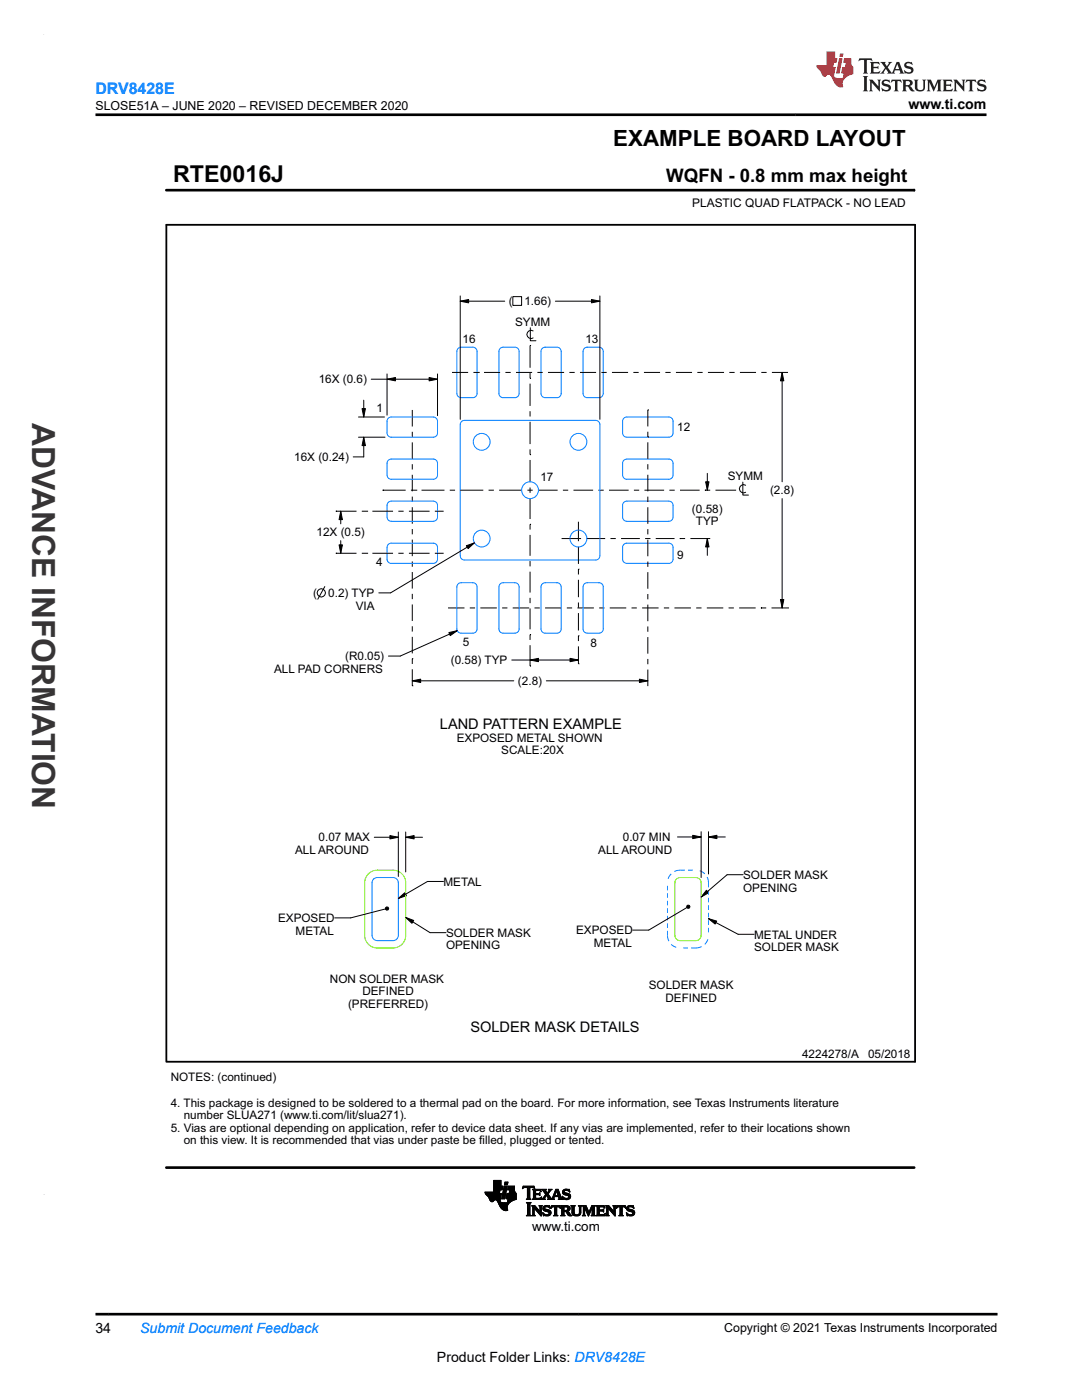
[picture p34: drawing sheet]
<svg xmlns="http://www.w3.org/2000/svg" width="216mm" height="279mm" viewBox="0 0 216 279" stroke-linecap="round" stroke-linejoin="round" font-family="sans-serif">
<defs><g id="words">
<text font-size="6.3" fill="#373435" x="6.4" y="84.5" transform="rotate(90 6.4 84.5)">ADVANCE INFORMATION</text>
<text font-size="4.6" x="34.5" y="36.3">RTE0016J</text>
<text font-size="4.5" x="122.4" y="29.1">EXAMPLE BOARD LAYOUT</text>
<text font-size="3.7" x="132.9" y="36.3">WQFN - 0.8 mm max height</text>
<text font-size="3.2" fill="#00f" x="19" y="18.7">DRV8428E</text>
<g font-size="2.9">
<text x="87.8" y="145.4">LAND PATTERN EXAMPLE</text>
<text x="93.9" y="206">SOLDER MASK DETAILS</text>
</g>
<g font-size="2.8">
<text x="181.3" y="21.8">www.ti.com</text>
<text x="19" y="266.1">34</text>
<text x="87.2" y="271.7">Product Folder Links: DRV8428E</text>
</g>
<text font-size="2.8" fill="#00f" x="28" y="266.1">Submit Document Feedback</text>
<text font-size="2.7" x="106.2" y="245.6">www.ti.com</text>
<g font-size="2.5">
<text x="19" y="21.9">SLOSE51A – JUNE 2020 – REVISED DECEMBER 2020</text>
<text x="144.5" y="265.8">Copyright © 2021 Texas Instruments Incorporated</text>
</g>
<text font-size="2.4" x="138.1" y="41.3">PLASTIC QUAD FLATPACK - NO LEAD</text>
<g font-size="2.3">
<text x="101.6" y="60.9">(</text>
<text x="102.8" y="65.1">SYMM</text>
<text x="104.6" y="60.9">1.66)</text>
<text x="92.3" y="68.5">16</text>
<text x="116.8" y="68.4">13</text>
<text x="63.6" y="76.5">16X (0.6)</text>
<text x="75.1" y="82.2">1</text>
<text x="135.1" y="86">12</text>
<text x="58.7" y="92">16X (0.24)</text>
<text x="107.8" y="96">17</text>
<text x="145.2" y="95.9">SYMM</text>
<text x="153.7" y="98.7">(2.8)</text>
<text x="63.2" y="107.1">12X (0.5)</text>
<text x="138.1" y="102.3">(0.58)</text>
<text x="138.9" y="104.9">TYP</text>
<text x="75.1" y="112.9">4</text>
<text x="135.1" y="111.5">9</text>
<text x="62.5" y="119.2">(</text>
<text x="65.5" y="119.2">0.2) TYP</text>
<text x="71" y="121.7">VIA</text>
<text x="68.9" y="131.8">(R0.05)</text>
<text x="92.3" y="129">5</text>
<text x="117.8" y="129">8</text>
<text x="54.7" y="134.3">ALL PAD CORNERS</text>
<text x="90" y="132.6">(0.58) TYP</text>
<text x="103.4" y="136.7">(2.8)</text>
<text x="91.1" y="148">EXPOSED METAL SHOWN</text>
<text x="100" y="150.6">SCALE:20X</text>
<text x="63.6" y="167.9">0.07 MAX</text>
<text x="124.3" y="167.9">0.07 MIN</text>
<text x="58.9" y="170.4">ALL AROUND</text>
<text x="119.4" y="170.4">ALL AROUND</text>
<text x="88.5" y="176.8">METAL</text>
<text x="148.3" y="175.4">SOLDER MASK</text>
<text x="148.3" y="177.9">OPENING</text>
<text x="55.5" y="184">EXPOSED</text>
<text x="59" y="186.5">METAL</text>
<text x="89" y="187">SOLDER MASK</text>
<text x="89" y="189.5">OPENING</text>
<text x="114.9" y="186.5">EXPOSED</text>
<text x="118.5" y="189">METAL</text>
<text x="150.5" y="187.3">METAL UNDER</text>
<text x="150.5" y="189.8">SOLDER MASK</text>
<text x="65.8" y="196.1">NON SOLDER MASK</text>
<text x="129.5" y="197.4">SOLDER MASK</text>
<text x="69.4" y="201.1">(PREFERRED)</text>
<text x="72.3" y="198.6">DEFINED</text>
<text x="132.8" y="200">DEFINED</text>
<text x="34.1" y="215.8">NOTES: (continued)</text>
<text x="160" y="211.1">4224278/A</text>
<text x="173.2" y="211.1">05/2018</text>
<text x="34.1" y="220.9">4. This package is designed to be soldered to a thermal pad on the board. For more information, see Texas Instruments literature</text>
<text x="34.1" y="225.9">5. Vias are optional depending on application, refer to device data sheet. If any vias are implemented, refer to their locations shown</text>
<text x="36.7" y="223.4">number SLUA271 (www.ti.com/lit/slua271).</text>
<text x="36.7" y="228.4">on this view. It is recommended that vias under paste be f</text>
<text x="95.6" y="228.4">illed, plugged or tented.</text>
</g>
</g></defs>
<g fill="none" stroke="#000" stroke-width=".2">
<path d="M33.2 38h149.2M182.4 37.7v.5M91.8 59.1v24.6M102.3 59.2h1.8v1.7h-1.8zM118 59.8l1.7 .3-1.7 .3zM119.7 59.1v24.6M72.6 79.9v3.3M74.1 75.7h13.2M77.2 75.7l1.7-.4v.7zM77.2 74.6v8.3M85.6 75.3l1.7 .4-1.7 .3zM87.3 74.6v8.4"/>
<path d="M90.2 74.3h3.2M91.8 60.1l1.7-.3v.6zM91.8 60.1h8.9M94.5 74.3h1M95.5 74.3h.1M96.6 74.3h3.2M100.8 74.3h1.1M103 74.3h3.2M105.8 75.5h.1M105.8 68.9h.1M105.8 68.9v4.5M105.8 74.5v1"/>
<path d="M105.8 76.6v4.4M105.8 65.4v2.6h1.1M106.4 66a.82 .82 0 0 0-1.3 .7 .82 .82 0 0 0 1.3 .7M107.2 74.3h1.1M109.3 74.3h3.3M110.8 60.1h8.9M113.6 74.3h1.1M115.7 74.3h3.2M120 74.3h1.1M122.1 74.3h3.2M126.4 74.3h1M128.5 74.3h3.2"/>
<path d="M132.8 74.3h1M134.9 74.3h3.2M139.1 74.3h1.1M141.3 74.3h3.2M145.5 74.3h1.1M147.6 74.3h3.3M151.9 74.3h1.1M154 74.3h3.2M156.1 74.3l.3 1.7h-.7zM156.1 74.3v21.8M71.5 87.3h5.3M71.5 83.2h5.2"/>
<path d="M72.2 81.5h.7l-.3 1.7zM72.6 87.3l.3 1.6h-.7zM72.6 87.3v3.9h-2.1M76.4 97.8h.1M76.4 97.8h4.5M82 97.8h1.1M82.3 81.8v3.3M82.3 86.2v1M82.3 88.3v3.3M82.3 92.6v1.1M82.3 94.8v3.3M82.3 99.1v1.1"/>
<path d="M83.1 97.8h.1M84.1 97.8h4.6M89.7 97.8h1.1M91.9 97.8h4.5M97.5 97.8h1M99.6 97.8h4.6M105.2 97.8h1.1M105.8 90.7h.1M105.8 82.1v1M105.8 84.2v4.4M105.8 89.7v1M105.8 91.8v4.4"/>
<path d="M105.8 97.3v1.1M105.8 99.4v4.2M107.4 97.8h3.9M112.3 97.8h1.1M114.4 97.8h3.9M119.4 97.8h1.1M121.5 97.8h3.9M126.5 97.8h1M128.6 97.8h3.9M129.3 87.2h.1M129.3 81.8h.1M129.3 81.8v3.3"/>
<path d="M129.3 86.2v1M129.3 88.3v3.3M129.3 92.6v1.1M129.3 94.7v3.4M129.3 99.1v1.1M133.6 97.8h1M135.7 97.8h3.9M140.7 97.8h.1M140.7 97.8h1M140.8 96.1h.7l-.4 1.7zM141.1 94.5v3.3M142.8 97.8h3.9"/>
<path d="M146.7 97.8h.1M148.2 96.2v2.6h1.1M148.8 96.8a.82 .82 0 0 0-1.3 .7 .82 .82 0 0 0 1.3 .7M156.1 99.5v21.8M64.8 117.1l-1.4 2.5M67 110.4h.1M67 102h.1M67 110.4h4.1M67 102h4.1M67.7 108.7h.6l-.3 1.7zM68 102l.3 1.7h-.6zM68 102v2.5"/>
<path d="M68 107.9v2.5M72.2 110.4h1M72.2 102h1M73.2 110.4h.1M73.2 102h.1M74.3 110.4h4.1M74.3 102h4.1M79.5 110.4h1M79.5 102h1M81.6 110.4h4.1M81.6 102h4.1M82.3 101.2v3.3"/>
<path d="M82.3 105.6v1M82.3 107.7v3.3M82.3 112v1.1M82.3 114.2v3.3M82.3 118.5v1.1M86.8 110.4h1.7M86.8 102h1.7M93.1 108.9l1.6-.6-1.3 1.2zM94.7 108.3l-16.8 10h-2.3M105.8 104.6h.1M105.8 104.6v1.1M105.8 106.8v4.1"/>
<path d="M105.8 112v1M105.8 114.1v4.2M105.8 119.3v1.1M112.1 107.5h3.8M115.4 113.6h.1M115.4 104.1v3.9M115.4 109.1v3.4M115.4 113.6v1.1M115.4 115.7v3.5M117 107.5h3.8M121.8 107.5h1.1M123.9 107.5h3.8"/>
<path d="M128.7 107.5h1.1M129.3 101.2v3.3M129.3 105.6v1.1M129.3 107.7v3.3M129.3 112.1v1M129.3 114.2v3.3M129.3 118.6v1M130.8 107.5h3.8M135.7 107.5h.1M135.7 107.5h1M137.8 107.5h3.7M141.1 107.5l.4 1.7h-.7z"/>
<path d="M141.1 107.5v3.3M141.5 107.5h.1M155.7 119.7h.7l-.3 1.6zM82.3 135.9l1.6-.4v.7zM82.3 131.5h.1M82.3 136.9h.1M82.3 120.6v3.3M82.3 125v1M82.3 127.1v3.3M82.3 131.5v1M82.3 133.6v3.3M82.3 135.9h20.2"/>
<path d="M89.4 121.3h3.3M89.6 126.2l1.6-.3-1.4 1zM91.2 125.9l-11.3 5h-2.4M93.7 121.3h1.1M95.9 121.3h3.2M100.2 121.3h1.1M102.1 131.7h13.3M102.3 121.3h3.3M105.8 131.7l1.6-.3v.7zM105.8 126.7h.1M105.8 132.9h.1M105.8 121.4v4.2"/>
<path d="M105.8 126.7v1M105.8 128.8v4.1M106.6 121.3h1.1M108.8 121.3h3.2M109 135.9h20.3M113.1 121.3h1.1M113.7 131.4l1.7 .3-1.7 .4zM115.2 121.3h3.3M115.4 126.9h.1M115.4 132.5h.1M115.4 120.2v1.1M115.4 122.4v3.4"/>
<path d="M115.4 126.9v1M115.4 129v3.5M119.6 121.3h1M121.7 121.3h3.3M126 121.3h1.1M127.6 135.5l1.7 .4-1.7 .3zM128.1 121.3h3.3M129.3 120.7v3.3M129.3 125v1.1M129.3 127.1v3.4M129.3 131.5v1.1M129.3 133.6v3.3"/>
<path d="M132.5 121.3h1M134.6 121.3h3.3M138.9 121.3h1.1M141 121.3h3.3M145.4 121.3h1M147.5 121.3h3.3M151.8 121.3h.1M151.8 121.3h1.1M153.9 121.3h3.3M157.2 121.3h.1M74.7 167.1h4.8M77.8 166.8l1.7 .3-1.7 .3z"/>
<path d="M79.5 179.3l1.3-1.1 .3 .5zM79.5 166v8.9M81 167.1l1.6-.3v.6zM81 166v8M81 167.1h3.3M88.5 175.9h-3.2l-5.8 3.4M135.2 167h4.7M138.2 166.7l1.7 .3-1.7 .4zM139.9 166v9.1M141 177.7l.4 .5-1.5 .8zM141.4 167l1.7-.3v.7zM141.4 166v8.4"/>
<path d="M141.4 167h3.3M148.3 174.6h-3.2l-5.2 4.4M76.9 181.4l-6.9 1.8h-3.2M76.9 181.2l.3-.2 .2 .1 .2 .2-.2 .3h-.2l-.3-.1zM81 183.1l1.6 .6-.4 .6zM81 183.1l4.8 3h3.2M137 180.8l.3-.2 .2 .1 .2 .3-.2 .2-.2 .1-.3-.2zM137.1 181.1l-7.7 4.5h-3.1M141.4 183.3l1.6 .5-.3 .6zM141.4 183.3l5.9 3.2h3.2M96.8 238h2.9M96.8 238.1h2.9"/>
<path d="M96.8 238.2h2.8M96.9 238.2h3.2l-.2 1M96.9 238.3h3.1M96.9 238.4h3.1M97 238.4h3M97.1 238.5h2.9M97.1 238.6h2.9M97.2 238.6h2.8M97.3 238.7h2.7M97.4 238.8h2.5M97.5 238.9h2.4M97.6 239h2.3"/>
<path d="M97.6 239.1h2.3M97.6 239.2h2.3M97.7 239.3h2.1M97.7 239.4h2.1M97.7 239.5h1M97.8 239.5h.8M97.8 239.6h.7M97.9 239.7h.6M97.9 239.7h.5M98.1 239.8h.2M98.5 237.8h1.2M98.5 237.7h1.2"/>
<path d="M98.5 237.6h1.3M98.5 236.7h1.8l-.1 .8h-1.7M98.5 237.4h1.7M98.5 237.3h1.7M98.5 237.2h1.7M98.5 237.2h1.8M98.5 237.1h1.8M98.5 237h1.8M98.5 236.9h1.8M98.5 236.8h1.8M98.5 236.6h1.5M98.5 236.5h1.5"/>
<path d="M98.5 236.4h1.5M98.5 236.3h1.5M98.5 236.2h1.5M98.5 236.1h1.5M98.5 236h1.5M98.5 235.9h1.5M98.5 235.8h1.5M98.5 235.7h1.5M98.5 235.6h1.5M99 239.5h.8M99.1 239.5h.7M99.2 239.6h.6"/>
<path d="M99.2 239.7h.6M99.3 239.7h.5M99.3 239.8h.5M99.3 239.9h.6M99.4 239.9h.6M99.7 237.9h-2.9l.1 .4 .6 .6 .4 .8 .4 .1 .4-.3h.4l.8 1.5 .7 .5h.7l-.1-.8 .6-.8M99.8 237.5l-.2 .7M99.9 239.2l-.1 .6 .6 .2h.8l.2-.7M100 236.7v-1.1h-1.5v2.3M100.1 239.2h.6M100.1 239.1h.6M100.2 239h.5"/>
<path d="M100.2 238.9h.6M100.2 238.8h.6M100.2 238.7h.6M100.2 238.6h.6M100.3 238.6h.5M100.3 238.5h.5M100.3 238.4h.6M100.3 238.3h.6M100.3 238.2h.6M100.3 238.1h.6M100.4 238h.5M100.4 238h.6"/>
<path d="M100.4 237.9h.6M100.4 237.8h.6M100.4 237.7h.6M100.4 237.6h.6M100.5 237.5h.5M100.5 237.4h.6M100.5 237.3h.6M100.5 237.2h.6M100.5 237.1h.6M100.6 237h.5M100.6 237h.6M100.6 236.9h.6"/>
<path d="M100.6 236.8h.6M100.6 236.7h.6l-.5 2.6h-.6zM100.7 236.4h.6M100.7 236.3h.6M100.7 236.2h.6M100.7 236.1h.6M100.7 236h.6M100.8 236h.5M100.8 235.9h.6l-.2 .6h-.5zM101 239.1h2M101 239h2M101 239.2h2"/>
<path d="M101 238.9h2M101 238.9v.3l.4 .1M101 238.8h2M101.1 238.7h1.9M101.1 238.6h1.9M101.1 238.5h1.9M101.1 238.4h1.9M101.1 238.3h1.9M101.2 239.9h.6M101.3 239.9h.6M101.3 239.8h.7M101.3 239.7h.8"/>
<path d="M101.3 239.7h.9M101.3 239.6h1M101.3 237.4h1.4M101.3 239.5h1.2M101.3 239.5h1.3M101.3 237.3h1.4M101.3 239.4h1.5M101.4 237.2h1.3M101.4 239.3h1.6M101.4 237.1h1.3M101.4 237h1.3M101.4 236.9h1.3"/>
<path d="M101.4 236.8h1.3M101.6 238.2h1.4M101.6 238.1h1.3M101.6 238h1.2M101.7 237.9h1.1M101.7 237.8h1M101.7 237.7h1M101.7 237.6h1M101.7 237.5l-.1 .7M102.7 237.5h-1.4l.2-.8h1.2v1l.3 .5v1.2M103 239.4l-1.2 .5M103 238.2h-1.8l-.2 .7"/>
<path d="M104.2 237.2h.2M104.3 237.1h.2M104.3 237h2.3M104.3 236.9h2.3M104.4 236.8h2.2M105 239.3h.9M105.2 239.2h.6M105.2 237.1h.5M105.2 239.1h.5M105.2 237.1v-.1h-.5l-.5 .2 .2-.5h2.1l.2 .5-.5-.2h-.4l-.1 .1M105.2 239l-.2 .3M105.2 239h.5"/>
<path d="M105.2 238.9h.5M105.2 238.8h.5M105.2 238.7h.5M105.2 238.6h.5M105.2 238.5h.5M105.2 238.4h.5M105.2 238.3h.5M105.2 238.2h.5M105.2 238.1h.5M105.2 238h.5M105.2 237.9h.5M105.2 237.8h.5"/>
<path d="M105.2 237.7h.5M105.2 237.6h.5M105.2 237.5h.5M105.2 237.4h.5M105.2 237.3h.5M105.2 237.2h.5M105.2 237.1v1.9M105.7 239l.2 .3M105.7 237.1v1.9M105.9 239.3h-.9M106.2 239.3h1.7M106.3 237.4h1.6"/>
<path d="M106.4 239.2h1.6M106.4 237.5h1.5M106.4 239.1h.5M106.4 237.6h.5M106.4 237.7l-.2-.4h1.6l.2 .5M106.4 239l-.2 .3M106.4 238.2h1.1l.2-.2v.6l-.2-.2-1.1 .1M106.4 239h.5M106.4 238.9h.5M106.4 238.8h.5M106.4 238.7h.5M106.4 238.6h.5"/>
<path d="M106.4 238.4h1.3M106.4 238.3h1.3M106.4 238.1h.5M106.4 238h.5M106.4 237.9h.5M106.4 237.8h.5M106.4 237.7h.5M106.4 237.7v1.3M106.5 237.1h.2M106.6 237.2h.1M106.9 237.7l.1-.1h.5l.5 .2M106.9 238.4v.7h.8l.3-.2-.1 .5-1.7-.1"/>
<path d="M106.9 237.7v.5M107.5 238.2h.2M107.6 238.5h.1M107.6 239.1h.4M107.6 238.1h.1M107.6 238.6h.1M107.6 237.6h.3M107.8 237.7h.2M107.9 239h.1M107.9 237.8h.1M108 238.9h.1M108 239.3h.8"/>
<path d="M108.1 237.4h.8M108.3 239.2h.3M108.3 237.5h.6M108.3 239.1h.4M108.4 237.6h.5M108.4 239l-.4 .3M108.4 239h.3M108.4 237.7h.6M108.5 238.9h.3M108.5 237.8h.5M108.5 238.8h.3M108.6 237.9h.5"/>
<path d="M108.6 238.8h.3M108.6 238h.5M108.7 238.7h.3M108.7 238.1h.8M108.7 238.6h.8M108.8 238.2h.6M108.8 239.3h-.8M108.8 238.5h.7M108.8 238.3h.6M108.9 238.4h.5M108.9 237.7l.1-.4h-.9l.8 1.1-.5 .6M108.9 237.7l.3 .4 .4-.5-.2-.3h.7l-.7 1"/>
<path d="M109.1 238.7h.5M109.2 238.8h.5M109.3 239.3l.1-.2-.4-.6-.3 .7 .1 .1M109.3 239.3h1.4M109.3 238h.3M109.3 238.9h.5M109.3 237.9h.3M109.4 238.3l.7 .9 .2-.2M109.4 239h.5M109.4 237.8h.3M109.4 239.1h.5M109.4 239.2h.6"/>
<path d="M109.5 237.7h.3M109.5 237.4h.6M109.5 237.6h.3M109.6 237.5h.3M110.1 239.2h.4M110.2 239.1h.3M110.2 239h.3M110.3 239l.6-1.7h.5l.6 1.8 .3 .2M110.3 238.9h.3M110.3 238.8h.3M110.4 238.8h1.5M110.4 238.7h1.5"/>
<path d="M110.4 238.6h.3M110.5 238.5h.2M110.5 238.4h.3M110.5 239.1l.2 .2M110.5 239.1l.1-.3h.8l.1 .3M110.5 238.3h.3M110.6 238.2h.2M110.6 238.1h.3M110.7 239.3h-1.4M110.7 238h.2M110.7 237.9h.3M110.7 237.8h.3"/>
<path d="M110.8 237.7h.7M110.8 237.6h.7M110.8 237.5h.6M110.9 237.4h.5M111 237.7l.4 .9h-.7zM111.1 237.8h.4M111.1 237.9h.5M111.1 238h.5M111.2 238.1h.4M111.2 238.2h.5M111.2 238.3h.5M111.3 238.4h.5"/>
<path d="M111.3 238.5h.5M111.4 238.6h.4M111.4 239.3h.9M111.5 238.8h.4M111.5 238.9h.5M111.5 239h.5M111.5 239.1l-.1 .2M111.6 239.2h.5M111.6 239.1h.4M112.2 238.8h.1M112.2 238.9h.2M112.2 237.9h.4"/>
<path d="M112.2 238h.5M112.2 237.8h.4M112.3 239h.3M112.3 239.3h-.9M112.3 238.1h.7M112.3 237.7h.3M112.3 239.1h.5M112.3 238.2h1.1M112.3 239.2h1.4M112.3 237.6h.4M112.3 239.3h.2M112.4 238.3h1.2"/>
<path d="M112.4 237.5h1.2M112.5 238.4h1.2M112.5 237.4h1.1M112.6 239.3h.9M112.7 238.5h1.1M112.7 237.3h.5M112.9 239.4h.3M113.1 238.6h.7M113.2 238.6l.3 .2-.3 .3h-.5l-.5-.4M113.3 239.1h.5M113.3 237.6h.4M113.4 238.7h.5"/>
<path d="M113.4 239h.4M113.5 238.8h.4M113.5 238.9h.3M113.5 237.7h.2M113.6 237.8h.1M113.7 237.9l-.6-.3h-.4l-.1 .2 .1 .2 1.1 .4v.5l-.2 .4-1.3 .1-.1-.7M113.7 237.9l-.1-.6h-.8l-.4 .3-.2 .3 .1 .3 .9 .4M113.7 237.9h.1M99.4 240h1M99.4 240.1h2.2M99.5 240.1h2.1M99.5 240.2h2"/>
<path d="M99.5 240.3h1.9M99.6 240.3h1.8M99.6 240.4h1.8M99.6 240.5h1.7M99.7 240.5h1.6M99.7 240.6h1.6M99.7 240.7h1.5M99.8 240.7h1.4M99.8 240.8h1.4M99.8 240.9h1.4M99.9 240.9h1.3M99.9 241h1.3"/>
<path d="M100 241.1h1.2M100.1 241.2h1.1M100.2 241.3h1M100.2 241.3h1.1M100.3 241.4h1M100.4 241.5h.9M100.6 241.5h.7M100.9 241.6h.1M101.2 240h.5M105 242.6l.3-.3v-2l-.3-.3h1l-.3 .3v2.1l.3 .2M105 242.6h1M105.1 240.1h.8"/>
<path d="M105.2 242.5h.6M105.2 240.2h.6M105.2 242.4h.5M105.3 240.3h.4M105.3 242.3h.4M105.3 242.2h.4M105.3 242.1h.4M105.3 242h.4M105.3 241.9h.4M105.3 241.8h.4M105.3 241.7h.4M105.3 241.6h.4"/>
<path d="M105.3 241.5h.4M105.3 241.4h.4M105.3 241.3h.4M105.3 241.2h.4M105.3 241.1h.4M105.3 241h.4M105.3 240.9h.4M105.3 240.8h.4M105.3 240.7h.4M105.3 240.6h.4M105.3 240.5h.4M105.3 240.4h.4"/>
<path d="M106 242.6h-1M106.1 242.6h.7M106.1 240.6h.6M106.2 240.7h.6M106.3 242.5h.4M106.3 240.8h.6M106.3 242.4h.3M106.3 240.9h.7M106.3 242.3h.3M106.3 242.2h.3M106.3 242.1h.3M106.3 242h.3"/>
<path d="M106.3 241.9h.3M106.3 241.8h.3M106.3 241.7h.3M106.3 241.6h.3M106.3 241.5h.3M106.3 241.4h.3M106.3 241.3h.3M106.3 241.2h.3M106.3 241.1h.8M106.3 241h.8M106.6 241.1v1.3l.2 .2M106.6 241.1h.1"/>
<path d="M106.6 241.1l1.4 1.6v-1.8l.2-.3h-.6l.1 .3 .1 .9M106.7 241.2h.5M106.7 241.3h.6M106.8 242.6h-.7M106.8 241.4h.6M106.9 241.5h.6M107 241.6h.6M107.1 241.7h.5M107.1 241.8h.9M107.2 241.9h.8M107.3 241.9h.7M107.4 242h.6"/>
<path d="M107.5 242.1h.5M107.6 242.2h.4M107.6 240.6h.6M107.6 242.3h.4M107.7 240.7h.4M107.7 242.4h.3M107.7 240.8h.3M107.7 241.8l-1-1.2h-.6l.2 .3v1.5l-.2 .2M107.7 241.8h.1M107.7 240.9h.3M107.8 241.7h.2M107.8 241.6h.2"/>
<path d="M107.8 241.5h.2M107.8 241.4h.2M107.8 241.3h.2M107.8 241.2h.2M107.8 241.1h.2M107.8 241h.2M107.8 242.5h.2M107.9 242.6h.1M108.3 242h.1M108.3 242.1h.1M108.3 242.2h.3M108.3 241.2h.4"/>
<path d="M108.3 241.1h.4M108.3 241.3h.5M108.3 242.3h.4M108.3 241h.4M108.4 241.4h.8M108.4 242.4h.6M108.4 240.9h.4M108.4 242.5h1.3M108.4 241.5h1.2M108.4 242.6h.1M108.4 240.8h1.3M108.5 241.6h1.2"/>
<path d="M108.5 240.7h1.2M108.6 241.7h1.2M108.7 242.6h.9M108.7 240.6h.7M108.9 241.8l-.5-.4v-.5l.4-.3h.9l.1 .6-.7-.4-.3 .1-.1 .2 1 .5 .3 .4M108.9 241.8l.6 .1v.4l-.6 .1-.6-.4M108.9 241.8h1M109.2 242.4h.6M109.3 241.9h.6M109.4 240.9h.3M109.5 242.3h.4M109.5 241.9h.4"/>
<path d="M109.5 242.2h.4M109.5 242h.5M109.6 242.1h.3M109.6 240.6h.1M109.6 241h.2M109.7 241.1h.1M109.9 241.1h.1M109.9 241h.2M110 242l-.3 .5-.6 .2-.5-.2-.2 .1-.1-.6M110 240.9h.2M110 240.8h1.8M110 240.7h1.7"/>
<path d="M110.1 240.6h1.6M110.4 242.6h.9M110.6 242.5h.5M110.6 242.4h.5M110.7 240.9h.4M110.7 242.3h.4M110.7 241l-.4-.1-.4 .2 .2-.5h1.6l.2 .5-.5-.2h-.3v.1M110.7 241v1.4l-.3 .2M110.7 242.2h.4M110.7 242.1h.4M110.7 242h.4M110.7 241.9h.4"/>
<path d="M110.7 241.8h.4M110.7 241.7h.4M110.7 241.6h.4M110.7 241.5h.4M110.7 241.4h.4M110.7 241.3h.4M110.7 241.2h.4M110.7 241.1h.4M110.7 241h.4M111.1 241v1.4l.2 .2M111.3 242.6h-.9M111.6 240.9h.2"/>
<path d="M111.7 241h.1M111.7 241.1h.1M111.9 242.6l.2-.2v-1.5l-.2-.3 1.5 .1 .3 .2v.4l-.1 .3-.4 .1 .9 .9h-.6l-.5-.7-.5-.1v.6l.2 .2M111.9 242.6h.8M111.9 240.6h1.3M112 240.7h1.5M112 242.5h.6M112.1 240.8h1.5M112.1 242.4h.4M112.1 240.9h.4M112.1 242.3h.4M112.1 242.2h.4"/>
<path d="M112.1 242.1h.4M112.1 242h.4M112.1 241.9h.4M112.1 241.8h1.2M112.1 241.7h1.3M112.1 241.6h1.5M112.1 241.5h.4M112.1 241.4h.4M112.1 241.3h.4M112.1 241.2h.4M112.1 241.1h.4M112.1 241h.4"/>
<path d="M112.7 240.9l-.2 .1v.6M112.7 242.6h-.8M112.9 240.9h.3l.1 .3-.1 .3-.3 .1M112.9 241.9h.6M113 241.9h.5M113.1 242h.5M113.1 242.1h.6M113.1 240.9h.6M113.2 241.5h.5M113.2 242.2h.5M113.2 242.3h.6M113.2 241h.5"/>
<path d="M113.2 241.4h.5M113.3 241.3h.4M113.3 241.1h.5M113.3 241.2h.5M113.3 242.4h.6M113.4 242.5h.6M113.5 242.6h.6M113.9 240.6h.9M114.1 240.7h.5M114.1 240.8h.5M114.1 240.9h.5M114.1 241.9h.5"/>
<path d="M114.1 241.8h.5M114.1 241.7h.5M114.1 241.6h.5M114.1 241.5h.5M114.1 241.4h.5M114.1 241.3h.5M114.1 241.2h.5M114.1 241.1h.5M114.1 241h.5M114.1 242h.5M114.1 242.1h.5M114.2 242.2h.4"/>
<path d="M114.2 242.3h.5M114.3 242.4h.6M114.4 242.5h1.3M114.6 241.9l.1 .4 .4 .1 .4-.1 .1-.4M114.6 241.9v-1l.2-.3h-.9l.2 .3 .1 1.3 .2 .3 .5 .2 .6-.1 .3-.2 .1-.5M114.6 242.6h.9M115.3 242.4h.5M115.4 240.6h.7M115.5 242.3h.3M115.5 240.7h.5M115.6 242.2h.3M115.6 242.1h.3"/>
<path d="M115.6 240.8h.3M115.6 242h.3M115.6 240.9h.3M115.6 241.9v-1l-.2-.3h.7l-.2 .2v1.1M115.6 241.9h.3M115.6 241.8h.3M115.6 241.7h.3M115.6 241.6h.3M115.6 241.5h.3M115.6 241.4h.3M115.6 241.3h.3M115.6 241.2h.3"/>
<path d="M115.6 241.1h.3M115.6 241h.3M116.2 242.6l.2-.3v-1.4l-.2-.3h.7l.6 1.3 .6-1.3h.7l-.2 .3v1.5l.2 .2M116.2 242.6h.6M116.2 240.6h.7M116.3 240.7h.7M116.3 242.5h.4M116.4 240.8h.6M116.4 242.4h.3M116.4 240.9h.7M116.4 242.3h.3M116.4 242.2h.3"/>
<path d="M116.4 242.1h.3M116.4 242h.3M116.4 241.9h.3M116.4 241.8h.3M116.4 241.7h.3M116.4 241.6h.3M116.4 241.5h.3M116.4 241.4h.3M116.4 241.3h.3M116.4 241.2h.3M116.4 241.1h.8M116.4 241h.7"/>
<path d="M116.7 242.3l.1 .3M116.7 242.3v-1.3l.7 1.7 .8-1.7v1.4l-.2 .2M116.7 241.2h.5M116.8 241.3h.4M116.8 241.4h.5M116.8 242.6h-.6M116.9 241.5h.4M116.9 241.6h.5M116.9 241.7h.5M117 241.8h.4M117 241.9h.5M117.1 241.9h.7"/>
<path d="M117.1 242h.6M117.1 242.1h.6M117.2 242.2h.4M117.2 242.3h.4M117.3 242.4h.3M117.3 242.5h.2M117.4 242.6h.1M117.6 241.9h.2M117.6 241.8h.2M117.6 241.7h.3M117.7 241.6h.2M117.7 241.5h.3"/>
<path d="M117.8 241.4h.2M117.8 241.3h.2M117.8 241.2h.3M117.9 241.1h.7M117.9 241h.7M118 240.9h.6M118 242.6h.8M118 240.8h.6M118 240.7h.7M118.1 240.6h.7M118.1 242.5h.6M118.1 242.4h.5"/>
<path d="M118.2 242.3h.4M118.2 242.2h.4M118.2 242.1h.4M118.2 242h.4M118.2 241.9h.4M118.2 241.8h.4M118.2 241.7h.4M118.2 241.6h.4M118.2 241.5h.4M118.2 241.4h.4M118.2 241.3h.4M118.2 241.2h.4"/>
<path d="M118.8 242.6h-.8M119 242.6h1.6M119 240.6h1.6M119.1 240.7h1.5M119.1 242.5h1.6M119.1 240.8h1.5M119.2 242.4h1.5M119.2 240.9h.4M119.2 242.3h.4M119.2 242.2h.4M119.2 242.1h.4M119.2 242h.4"/>
<path d="M119.2 241.9h.4M119.2 241.8h.4M119.2 241.7h1.3M119.2 241.6h1.3M119.2 241.5h1.3M119.2 241.4h.4M119.2 241.3h.4M119.2 241.2h.4M119.2 241.1h.4M119.2 241h.4M119.6 241v.5h.6l.3-.2v.6l-.3-.2h-.6v.7h.8l.4-.3M119.8 240.9l-.2 .1"/>
<path d="M120.1 240.9l.6 .2M120.3 241.8h.2M120.3 241.4h.2M120.4 240.9h.3M120.6 242.3h.2M120.6 241h.1M120.7 241.1h.1M120.7 241.1l-.2-.5h-1.5l.2 .3v1.4l-.2 .3M120.7 242.2h.1M120.8 242.1h.1M120.8 242.1l-.2 .5h-1.6M120.9 242.6h.6"/>
<path d="M120.9 240.6h.6M121 240.7h.6M121 242.5h.4M121 240.8h.6M121.1 242.4h.2M121.1 240.9h.6M121.1 242.3h.2M121.1 242.2h.2M121.1 242.1h.2M121.1 242h.2M121.1 241.9h.2M121.1 241.8h.2"/>
<path d="M121.1 241.7h.2M121.1 241.6h.2M121.1 241.5h.2M121.1 241.4h.2M121.1 241.3h.2M121.1 241.2h.2M121.1 241.1h.8M121.1 241h.7M121.3 241.1v1.3l.2 .2M121.3 241.1h.1M121.3 241.1l1.5 1.6v-1.8l.1-.3h-.6l.2 .3v.9l-1-1.2h-.6l.2 .3v1.4l-.2 .3M121.4 241.2h.6"/>
<path d="M121.5 241.3h.6M121.5 242.6h-.6M121.6 241.4h.5M121.6 241.5h.6M121.7 241.6h.6M121.8 241.7h.6M121.9 241.8h.9M122 241.9h.8M122.1 241.9h.7M122.1 242h.7M122.2 242.1h.6M122.3 242.2h.5"/>
<path d="M122.3 240.6h.6M122.4 242.3h.4M122.4 240.7h.5M122.5 242.4h.3M122.5 240.8h.3M122.5 240.9h.3M122.5 241.7h.3M122.5 241.6h.3M122.5 241.5h.3M122.5 241.4h.3M122.5 241.3h.3M122.5 241.2h.3"/>
<path d="M122.5 241.1h.3M122.5 241h.3M122.6 242.5h.2M122.6 242.6h.2M123 241.1h.1M123 241h.2M123 240.9h.3M123.1 240.8h1.7M123.1 240.7h1.7M123.1 240.6h1.7M123.5 242.6h.9M123.7 242.5h.5"/>
<path d="M123.7 242.4h.5M123.7 240.9h.5M123.7 241v-.1h-.3l-.4 .2 .1-.5h1.7l.1 .5-.4-.2h-.3l-.1 .1M123.7 241v1.4l-.2 .2M123.7 242.3h.4M123.7 242.2h.4M123.7 242.1h.4M123.7 242h.4M123.7 241.9h.4M123.7 241.8h.4M123.7 241.7h.4M123.7 241.6h.4"/>
<path d="M123.7 241.5h.4M123.7 241.4h.4M123.7 241.3h.4M123.7 241.2h.4M123.7 241.1h.4M123.7 241h.4M124.1 241l.1 1.4 .2 .2M124.4 242.6h-.9M124.6 240.9h.2M124.7 241h.2M124.8 241.1h.1M125 242h.1"/>
<path d="M125 242.1h.1M125 242.2h.3M125 241.2h.4M125 241.1h.4M125 241.3h.5M125 242.3h.4M125 241h.4M125.1 241.4h.8M125.1 242.4h.6M125.1 240.9h.4M125.1 242.5h1.3M125.1 241.5h1.2"/>
<path d="M125.1 242.6h.1M125.1 240.8h1.3M125.2 241.6h1.2M125.2 240.7h1.2M125.3 241.7h1.2M125.4 242.6h.9M125.4 240.6h.7M125.6 241.8l-.5-.4v-.5l.4-.3h.9l.1 .6-.7-.4-.3 .1-.1 .2 1 .5 .3 .4M125.6 241.8l.6 .1v.4l-.6 .1-.6-.4M125.6 241.8h1M125.9 242.4h.6M126 241.9h.6"/>
<path d="M126.1 240.9h.3M126.2 242.3h.4M126.2 241.9h.4M126.2 242.2h.4M126.2 242h.5M126.3 242.1h.3M126.3 240.6h.1M126.3 241h.2M126.4 241.1h.1M126.7 242l-.3 .5-.6 .2-.5-.2-.2 .1-.1-.6"/>
<circle cx="64.1" cy="118.3" r=".82"/>
</g>
<g fill="#000">
<path d="M77.2 75.7l1.7-.4v.7zM85.6 75.3l1.7 .4-1.7 .3zM91.8 60.1l1.7-.3v.6zM118 59.8l1.7 .3-1.7 .3zM156.1 74.3l.3 1.7h-.7zM72.2 81.5h.7l-.3 1.7zM72.6 87.3l.3 1.6h-.7zM140.8 96.1h.7l-.4 1.7zM68 102l.3 1.7h-.6zM67.7 108.7h.6l-.3 1.7zM93.1 108.9l1.6-.6-1.3 1.2zM141.1 107.5l.4 1.7h-.7z"/>
<path d="M82.3 135.9l1.6-.4v.7zM89.6 126.2l1.6-.3-1.4 1zM105.8 131.7l1.6-.3v.7zM113.7 131.4l1.7 .3-1.7 .4zM127.6 135.5l1.7 .4-1.7 .3zM155.7 119.7h.7l-.3 1.6zM77.8 166.8l1.7 .3-1.7 .3zM79.5 179.3l1.3-1.1 .3 .5zM81 167.1l1.6-.3v.6zM138.2 166.7l1.7 .3-1.7 .4zM141 177.7l.4 .5-1.5 .8zM141.4 167l1.7-.3v.7z"/>
<path d="M76.9 181.2l.3-.2 .2 .1 .2 .2-.2 .3h-.2l-.3-.1zM81 183.1l1.6 .6-.4 .6zM137 180.8l.3-.2 .2 .1 .2 .3-.2 .2-.2 .1-.3-.2zM141.4 183.3l1.6 .5-.3 .6z"/>
</g>
<path d="M33.2 44.9h149.4v167h-149.4z" fill="none" stroke="#000" stroke-width=".36"/>
<path d="M33.2 38h149.2M33.2 233h149.2" fill="none" stroke="#000" stroke-width=".53"/>
<g fill="none" stroke="#007fff" stroke-width=".2">
<path d="M91.4 69.5l.6-.2h2.4a.84 .84 0 0 1 .8 .8v8.4a.84 .84 0 0 1-.8 .9h-2.4a.84 .84 0 0 1-.8-.9v-8.4zM99.8 69.5l.6-.2h2.3a.84 .84 0 0 1 .9 .8v8.4a.84 .84 0 0 1-.9 .9h-2.3a.84 .84 0 0 1-.8-.9v-8.4zM108.2 69.5l.6-.2h2.3a.84 .84 0 0 1 .9 .8v8.4a.84 .84 0 0 1-.9 .9h-2.3a.84 .84 0 0 1-.9-.9v-8.4zM116.6 69.5l.6-.2h2.3a.84 .84 0 0 1 .9 .8v8.4a.84 .84 0 0 1-.9 .9h-2.3a.84 .84 0 0 1-.9-.9v-8.4zM77.5 83.5l.6-.3h8.4a.84 .84 0 0 1 .8 .9v2.3a.84 .84 0 0 1-.8 .9h-8.4a.84 .84 0 0 1-.9-.9v-2.3zM77.5 91.9l.6-.3h8.4a.84 .84 0 0 1 .8 .9v2.3a.84 .84 0 0 1-.8 .8h-8.4a.84 .84 0 0 1-.9-.8v-2.3zM92.1 84.1l.6-.2h26.2a.84 .84 0 0 1 .8 .8v26.2a.84 .84 0 0 1-.8 .9h-26.2a.84 .84 0 0 1-.9-.9v-26.2zM124.5 83.5l.6-.3h8.4a.84 .84 0 0 1 .8 .9v2.3a.84 .84 0 0 1-.8 .9h-8.4a.84 .84 0 0 1-.9-.9v-2.3zM124.5 91.9l.6-.3h8.4a.84 .84 0 0 1 .8 .9v2.3a.84 .84 0 0 1-.8 .8h-8.4a.84 .84 0 0 1-.9-.8v-2.3zM77.5 100.3l.6-.3h8.4a.84 .84 0 0 1 .8 .8v2.4a.84 .84 0 0 1-.8 .8h-8.4a.84 .84 0 0 1-.9-.8v-2.4zM77.5 108.6l.6-.2h8.4a.84 .84 0 0 1 .8 .8v2.4a.84 .84 0 0 1-.8 .8h-8.4a.84 .84 0 0 1-.9-.8v-2.4zM91.4 116.5l.6-.2h2.4a.84 .84 0 0 1 .8 .8v8.4a.84 .84 0 0 1-.8 .9h-2.4a.84 .84 0 0 1-.8-.9v-8.4z"/>
<path d="M99.8 116.5l.6-.2h2.3a.84 .84 0 0 1 .9 .8v8.4a.84 .84 0 0 1-.9 .9h-2.3a.84 .84 0 0 1-.8-.9v-8.4zM108.2 116.5l.6-.2h2.3a.84 .84 0 0 1 .9 .8v8.4a.84 .84 0 0 1-.9 .9h-2.3a.84 .84 0 0 1-.9-.9v-8.4zM116.6 116.5l.6-.2h2.3a.84 .84 0 0 1 .9 .8v8.4a.84 .84 0 0 1-.9 .9h-2.3a.84 .84 0 0 1-.9-.9v-8.4zM124.5 100.3l.6-.3h8.4a.84 .84 0 0 1 .8 .8v2.4a.84 .84 0 0 1-.8 .8h-8.4a.84 .84 0 0 1-.9-.8v-2.4zM124.5 108.6l.6-.2h8.4a.84 .84 0 0 1 .8 .8v2.4a.84 .84 0 0 1-.8 .8h-8.4a.84 .84 0 0 1-.9-.8v-2.4zM74.5 175.4l.8-.3h3.1a1.05 1.05 0 0 1 1.1 1.1v10.5a1.05 1.05 0 0 1-1.1 1h-3.1a1.05 1.05 0 0 1-1.1-1v-10.5zM133.2 176.8v.9M133.2 178.3v.9M133.2 179.8v.9M133.9 174.4l-.6 1M136.7 173.7h-1.3l-.8 .2M137.3 173.7h.9"/>
<path d="M139.6 173.8l1 .6M141.1 175l.3 .9v1.2M141.4 177.7v.9M141.4 179.2v.9M133.2 185.8v1.2l.3 .8M133.2 181.3v.9M133.2 182.8v.9M133.2 184.3v.9M133.5 187.8h.1M133.9 188.5l1 .6M136.3 189.2h1M140 188.9l-.8 .3h-1.3"/>
<path d="M141.2 187.4l-.6 1.1M141.4 180.7v.9M141.4 182.2v.9M141.4 183.7v.9M141.4 185.2v.9"/>
<circle cx="96.1" cy="88.2" r="1.68"/>
<circle cx="105.8" cy="97.8" r="1.68"/>
<circle cx="115.4" cy="88.2" r="1.68"/>
<circle cx="96.1" cy="107.5" r="1.68"/>
<circle cx="115.4" cy="107.5" r="1.68"/>
</g>
<path d="M73.5 174.4l.6-.5 .8-.2h3.5a2.52 2.52 0 0 1 2.6 2.5v10.5a2.52 2.52 0 0 1-2.6 2.5h-3.1a2.52 2.52 0 0 1-2.5-2.5v-10.5l.1-.8zM135.1 175.3l.6-.2h3.2a1.05 1.05 0 0 1 1 1.1v10.5a1.05 1.05 0 0 1-1 1h-3.2a1.05 1.05 0 0 1-1-1v-10.5v-.4z" fill="none" stroke="#6ef200" stroke-width=".2"/>
<path d="M171.5 11.6l-.2 .6 .5-.2h.6v.1v2.2l-.2 .4h1l-.2-.4v-2.2v-.1h.5l.6 .2-.2-.6zM173.6 12.4l.2 .3v1.6l-.2 .4h1.9l.1-.6a1.08 1.08 0 0 1-1.3 .2v-.7h.6l.4 .2v-.7l-.4 .2h-.6v-.5l.2-.2a1 1 0 0 1 1 .3l-.1-.5zM175.7 12.4l.9 1.1-1 1.2h.9l-.2-.2 .5-.8 .4 .8-.2 .2h1.6l-.2-.2 .2-.5h.9l.1 .5-.1 .2h.9l-.2-.4-.8-1.9h-.5l-.9 2.1-.9-1.1 .9-1h-.8l.2 .2-.4 .6-.4-.6 .2-.2zM179 12.8l.4 1h-.7zM180.7 12.5a.65 .65 0 0 0-.2 .7 .65 .65 0 0 0 .6 .5l.6 .1 .1 .3a.79 .79 0 0 1-.7 .4 .79 .79 0 0 1-.7-.5l.1 .7 .2-.1a.93 .93 0 0 0 1.1 0 .93 .93 0 0 0 .4-.9 1.46 1.46 0 0 0-1.2-.6l-.1-.3a1.09 1.09 0 0 1 1.2 .2l-.2-.6-.1 .1-.5-.2zM172.2 15.2l.2 .4v2.2l-.2 .4h1l-.2-.4v-2.2l.2-.4zM173.4 15.9l.2 .4v1.5l-.2 .4h.8l-.3-.4 .1-1.3 1.6 1.8v-2l.2-.4h-.7l.1 .2 .1 1.1-1.2-1.3zM176.2 16a.65 .65 0 0 0-.2 .8 .65 .65 0 0 0 .6 .4l.6 .2 .1 .2a.79 .79 0 0 1-.7 .4 .79 .79 0 0 1-.7-.5l.1 .7 .2-.1a.93 .93 0 0 0 1.1 .1 .93 .93 0 0 0 .4-1 1.46 1.46 0 0 0-1.2-.5l-.1-.4a1.09 1.09 0 0 1 1.2 .2l-.1-.6-.2 .1-.5-.1zM177.9 15.9l-.1 .6a.63 .63 0 0 1 .8-.3v1.6l-.3 .4h1l-.2-.4v-1.6a.66 .66 0 0 1 .8 .3l-.1-.6zM180 15.9l.2 .4v1.5l-.2 .4h1l-.2-.2-.1-.7h.5l.1 .2a.79 .79 0 0 0 1.2 .6l-1-.9a.61 .61 0 0 0 .6-.6 .61 .61 0 0 0-.5-.7zM180.8 16.2h.1a.47 .47 0 0 1 .5 .1 .47 .47 0 0 1 .1 .5l-.1 .1-.7 .1zM182.3 15.9l.2 .2a2.27 2.27 0 0 0 .4 2 1.04 1.04 0 0 0 1.7-.7v-1.3l.2-.2h-.8l.2 .4v1.1a.6 .6 0 0 1-.6 .6 .6 .6 0 0 1-.6-.6v-1.1l.3-.4zM184.9 15.9l.2 .4v1.5l-.2 .4h.8l-.3-.4v-1.4l.9 1.9 .9-1.9v1.4l-.3 .4h1l-.2-.4v-1.5l.2-.4h-.8l-.7 1.5-.6-1.5zM188.1 15.9l.2 .4v1.5l-.2 .4h1.9l.1-.6a1.09 1.09 0 0 1-1.3 .2v-.7h.6l.4 .2v-.6l-.4 .2h-.6v-.6l.2-.1a1.01 1.01 0 0 1 1 .3l-.1-.6zM190.2 15.9l.3 .4v1.5l-.3 .4h.8l-.2-.4v-1.3l1.6 1.8v-2l.2-.4h-.7l.2 .2v1.1l-1.2-1.3zM192.8 15.9l-.1 .6a.63 .63 0 0 1 .8-.3v1.6l-.3 .4h1l-.2-.4v-1.6a.66 .66 0 0 1 .8 .3l-.1-.6zM195.2 16a.65 .65 0 0 0-.2 .8 .65 .65 0 0 0 .6 .4l.6 .2 .2 .2a.79 .79 0 0 1-.7 .4 .79 .79 0 0 1-.7-.5l.1 .7 .2-.1a.93 .93 0 0 0 1 .1 .93 .93 0 0 0 .5-1 1.46 1.46 0 0 0-1.3-.5v-.4a1.09 1.09 0 0 1 1.2 .2l-.2-.6-.2 .1-.5-.1z" fill="#231f20"/>
<path d="M164.9 10.3v2.7h-2l.1 .4 .8 1a.95 .95 0 0 0 1 .9 .59 .59 0 0 1 .5-.4 .59 .59 0 0 1 .5 .3l.4 .8a1.59 1.59 0 0 0 2.1 1.4 1.61 1.61 0 0 1 1-2.3l1-.3-.1-1.5a1.59 1.59 0 0 1-.3-1.7h-1.5l-.2 .9h.6l-.2 .9h-.5l-.2 .9v.3l.4 .1-.1 .9h-.7a.73 .73 0 0 1-1-.7l.3-1.5h-.5l.1-.9h.5l.2-.9h-.5v-1.3zM167.4 11.6l-.6 3.1h.7l.6-3.1zM167.6 10.7l-.1 .6h.7l.1-.6z" fill="#ed1c24"/>
<path d="M19 22.9h177.8M19 262.3h180" fill="none" stroke="#000" stroke-width=".53"/>
<path d="M8.7 6.9h.1" fill="none" stroke="#373435" stroke-width=".2"/>
<use href="#words"/>
</svg>
